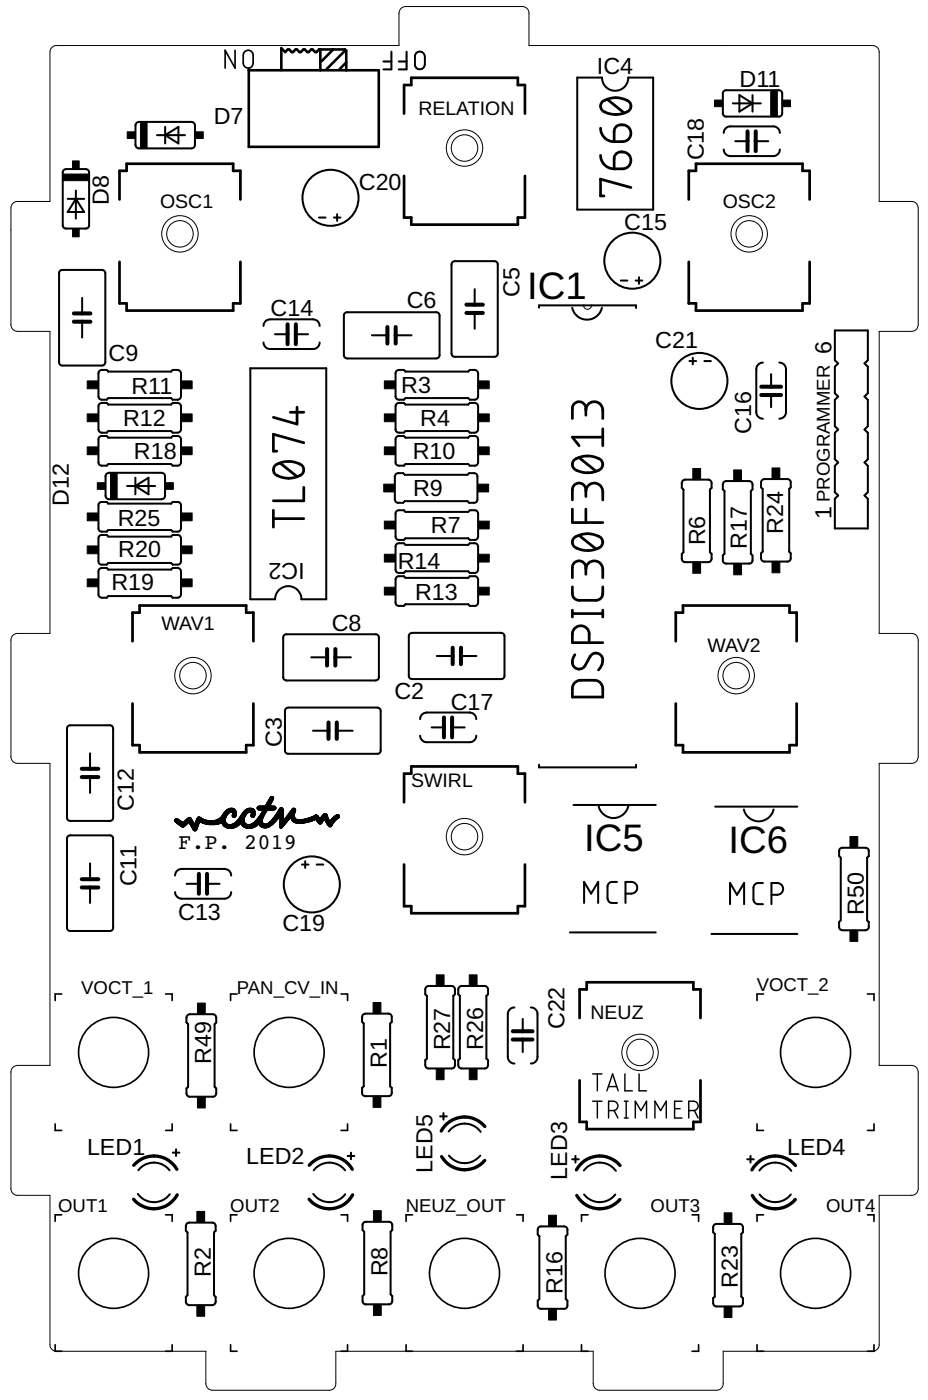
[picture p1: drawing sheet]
<svg xmlns="http://www.w3.org/2000/svg" width="166mm" height="251mm" viewBox="0 0 166 251" stroke-linecap="round" stroke-linejoin="round" font-family="sans-serif">
<defs><g id="words">
<g font-size="6.9">
<text x="94.3" y="53.5">IC1</text>
<text x="104.6" y="152.3">IC5</text>
<text x="130.4" y="152.7">IC6</text>
</g>
<g font-size="4.2">
<text x="106.8" y="13.3">IC4</text>
<text x="132.4" y="15.6">D11</text>
<text x="38.3" y="22.3">D7</text>
<text x="126" y="28.7" transform="rotate(-90 126 28.7)">C18</text>
<text x="64.2" y="34.1">C20</text>
<text x="19.5" y="36.7" transform="rotate(-90 19.5 36.7)">D8</text>
<text x="111.7" y="41.2">C15</text>
<text x="93" y="53.1" transform="rotate(-90 93 53.1)">C5</text>
<text x="48.4" y="56.6">C14</text>
<text x="72.8" y="55.2">C6</text>
<text x="19.4" y="64.6">C9</text>
<text x="117.3" y="62.3">C21</text>
<text x="148.8" y="63.3" transform="rotate(-90 148.8 63.3)">6</text>
<text x="23.5" y="70.5">R11</text>
<text x="71.8" y="70.3">R3</text>
<text x="22" y="76.3">R12</text>
<text x="75.2" y="76.2">R4</text>
<text x="134.4" y="77.8" transform="rotate(-90 134.4 77.8)">C16</text>
<text x="24" y="82.1">R18</text>
<text x="73.9" y="82.1">R10</text>
<text x="73.9" y="88.9">R9</text>
<text x="12.3" y="90.6" transform="rotate(-90 12.3 90.6)">D12</text>
<text x="21.1" y="94.1">R25</text>
<text x="77.1" y="95.4">R7</text>
<text x="140.2" y="95.6" transform="rotate(-90 140.2 95.6)">R24</text>
<text x="148.8" y="92.9" transform="rotate(-90 148.8 92.9)">1</text>
<text x="21.2" y="99.8">R20</text>
<text x="54.5" y="100.8" transform="rotate(-180 54.5 100.8)">IC2</text>
<text x="71.2" y="101.8">R14</text>
<text x="126.2" y="97.7" transform="rotate(-90 126.2 97.7)">R6</text>
<text x="133.7" y="98.3" transform="rotate(-90 133.7 98.3)">R17</text>
<text x="19.9" y="105.7">R19</text>
<text x="74.3" y="107.4">R13</text>
<text x="59.4" y="112.9">C8</text>
<text x="70.6" y="125.2">C2</text>
<text x="80.7" y="127.2">C17</text>
<text x="50.4" y="133.8" transform="rotate(-90 50.4 133.8)">C3</text>
<text x="23.9" y="145.2" transform="rotate(-90 23.9 145.2)">C12</text>
<text x="24.4" y="158.7" transform="rotate(-90 24.4 158.7)">C11</text>
<text x="31.9" y="164.8">C13</text>
<text x="50.6" y="166.7">C19</text>
<text x="154.6" y="163.9" transform="rotate(-90 154.6 163.9)">R50</text>
<text x="101" y="184.3" transform="rotate(-90 101 184.3)">C22</text>
<text x="37.8" y="190.4" transform="rotate(-90 37.8 190.4)">R49</text>
<text x="69.2" y="191.3" transform="rotate(-90 69.2 191.3)">R1</text>
<text x="80.5" y="188.1" transform="rotate(-90 80.5 188.1)">R27</text>
<text x="86.5" y="188" transform="rotate(-90 86.5 188)">R26</text>
<text x="15.6" y="206.7">LED1</text>
<text x="44.1" y="208.5">LED2</text>
<text x="77.4" y="210" transform="rotate(-90 77.4 210)">LED5</text>
<text x="140.9" y="206.7">LED4</text>
<text x="101.5" y="211.2" transform="rotate(-90 101.5 211.2)">LED3</text>
<text x="37.7" y="228.7" transform="rotate(-90 37.7 228.7)">R2</text>
<text x="69.3" y="228.5" transform="rotate(-90 69.3 228.5)">R8</text>
<text x="100.7" y="231.7" transform="rotate(-90 100.7 231.7)">R16</text>
<text x="132.1" y="230.6" transform="rotate(-90 132.1 230.6)">R23</text>
</g>
<text font-size="3.9" x="31.9" y="152">F.P. 2019</text>
<g font-size="3.5">
<text x="74.9" y="20.6">RELATION</text>
<text x="28.7" y="37.2">OSC1</text>
<text x="129.4" y="37.2">OSC2</text>
<text x="28.9" y="112.7">WAV1</text>
<text x="126.6" y="116.7">WAV2</text>
<text x="73.6" y="140.9">SWIRL</text>
<text x="105.7" y="182.5">NEUZ</text>
</g>
<g font-size="3.3">
<text x="148.5" y="89.9" transform="rotate(-90 148.5 89.9)">PROGRAMMER</text>
<text x="14.5" y="178">VOCT_1</text>
<text x="42.4" y="178">PAN_CV_IN</text>
<text x="135.4" y="177.5">VOCT_2</text>
<text x="10.4" y="217">OUT1</text>
<text x="41.2" y="217">OUT2</text>
<text x="72.6" y="217">NEUZ_OUT</text>
<text x="116.4" y="217">OUT3</text>
<text x="147.8" y="217">OUT4</text>
</g>
</g></defs>
<g fill="none" stroke="#000" stroke-width=".36">
<path d="M103.3 13.9h4.4a2.36 2.36 0 0 0 2.4 2.4 2.36 2.36 0 0 0 2.3-2.4h4.5v23.6h-13.6zM129.5 16.4l.5-.2h9.6l.3 .2 .1 .3v3.8l-.2 .3-.4 .1h-9.6l-.3-.3-.1-.3v-3.6zM131.1 18.5h5.1M132.3 17l2.4 1.5-2.4 1.5zM134.7 17v3M11.3 30.5l.5-.2h3.6l.3 .1 .2 .3v9.6l-.1 .4-.3 .2h-3.7l-.3-.1-.3-.3v-9.6zM12.1 35.6h3M13.6 34.1v5M13.6 35.6l1.5 2.4h-3zM24.4 22.1l.4-.3 9.7 .1 .3 .2 .1 .3-.1 3.7-.2 .3-.3 .2-9.6-.1-.3-.2-.2-.3v-3.6zM28.1 24.2h5M29.6 24.2l2.3-1.5v3z"/>
<path d="M29.6 22.7v3M57.1 39h1.2M59.7 39h1.2M60.3 38.4v1.1M129.5 26.8l.3 .7 .4 .3 .5 .1h8l.6-.4 .3-.7M129.5 23.8l.3-.7 .4-.4 .5-.1 8 .1 .6 .4 .3 .7M131.6 25.3h2.2M135.2 25.3h2.3M10.8 48.4l.4-.1h7.1l.3 .1 .2 .3v16.2l-.1 .3-.3 .2-7.2 .1-.4-.2-.2-.2v-16.2zM14.7 53.3v2.8M14.7 57.6v2.8M47.1 58.4l.2-.5a1.12 1.12 0 0 1 1-.7h7.7l.8 .2 .3 .5 .1 .5"/>
<path d="M49.2 59.8h2.3M52.9 59.8h2.2M61.6 56.1l.5-.2h16.2l.3 .2 .1 .4-.1 7.3-.2 .3-.3 .1-16.2-.1-.3-.2-.1-.3v-7.1zM80.9 47l.5-.2h7.1l.3 .1 .3 .3v16.1l-.1 .4-.3 .2h-7.3l-.5-.2-.1-.4v-16zM85 51.8v2.8M85 56v2.9M96.5 55.1v-.4h17.3v.4M102.4 55.1a2.74 2.74 0 0 0 2.7 2.1 2.74 2.74 0 0 0 2.6-2.1M111.1 50.2h1.2M113.8 50.2h1.1M114.4 49.6v1.2M149.4 59.2h5.9v5.3l-.6 .6 .6 .6v4.7l-.6 .6 .6 .6v4.7l-.6 .6 .6 .6v4.7l-.6 .6 .6 .6v4.7l-.6 .6 .6 .6v5.3h-5.9v-5.3l.6-.6-.6-.6v-4.7l.6-.6-.6-.6v-4.7l.6-.6-.6-.6v-4.7l.6-.6-.6-.6v-4.7l.6-.6-.6-.6z"/>
<path d="M17.7 66.5l.5-.3h.9l.3 .3h11.2l.3-.3 1.1 .1 .3 .2 .1 .3v4.3l-.3 .3-.3 .2h-.9l-.3-.3h-11.2l-.3 .3-1.1-.1-.3-.2-.1-.3v-4.2zM17.7 72.4l.5-.3h.9l.3 .3h11.2l.3-.3 1.1 .1 .3 .2 .1 .3v4.4l-.3 .2-.3 .2h-.9l-.3-.3h-11.2l-.3 .3-1.1-.1-.3-.2-.1-.3v-4.2zM17.7 78.3l.3-.2h1.1l.3 .3h11.2l.3-.3h1.1l.3 .2 .1 .4v4.3l-.3 .3-.3 .1h-.9l-.3-.3h-11.2l-.3 .3-1.1-.1-.3-.2-.1-.3v-4.1zM44.8 65.9h13.6v41.4h-4.5a2.36 2.36 0 0 0-2.3-2.3 2.36 2.36 0 0 0-2.4 2.3h-4.4zM47.1 61.3l.2 .5 .3 .4 .7 .3h8l.6-.5 .3-.7M66.6 60h2.7M70.8 60h2.8M70.9 66.5l.5-.3h.9l.3 .3h11.2l.3-.3 1.1 .1 .2 .2 .2 .3-.1 4.3-.2 .3-.3 .2h-.9l-.3-.3h-11.2l-.3 .3-1.1-.1-.3-.2-.1-.3v-4.2zM70.9 72.4l.5-.3h.9l.3 .3h11.2l.3-.3 1.1 .1 .2 .2 .2 .3-.1 4.4-.2 .2-.3 .2h-.9l-.3-.3h-11.2l-.3 .3-1.1-.1-.3-.2-.1-.3v-4.2zM70.9 78.3l.3-.2h1.1l.3 .3h11.2l.3-.3h1.1l.2 .2 .2 .4-.1 4.3-.2 .3-.3 .1h-.9l-.3-.3h-11.2l-.3 .3-1.1-.1-.3-.2-.1-.3v-4.1zM123.4 64.6h1.2M124 64.1v1.1"/>
<path d="M126.1 64.6h1.1M136.5 64.9l-.5 .2-.4 .3-.3 .7 .1 7.9 .4 .7 .7 .3M138 67v2.2M138 70.7v2.2M139.5 64.9l.5 .2 .4 .3 .3 .7-.1 7.9-.4 .7-.7 .3M17.7 90.1l.3-.2h1.1l.3 .3h11.2l.3-.3h1.1l.3 .2 .1 .4v4.3l-.3 .3-.3 .1h-.9l-.3-.3h-11.2l-.3 .3h-1.1l-.3-.2-.1-.4v-4.1zM17.9 95.9l1.2-.1 .3 .3h11.2l.3-.3h1.1l.3 .2 .1 .4v4.3l-.3 .3-.3 .1h-.9l-.3-.3h-11.2l-.3 .3h-1.1l-.3-.2-.1-.4v-4.1zM19 84.9l.5-.2h9.6l.3 .2 .1 .3v3.8l-.2 .3-.4 .1h-9.6l-.3-.3-.1-.3v-3.6zM22.7 87h5.1M24.2 87l2.4-1.5v3zM24.2 85.5v3M70.9 97.5l.3-.2h1.1l.3 .3h11.2l.3-.3h1.1l.2 .2 .2 .4-.1 4.3-.2 .3-.3 .1h-.9l-.3-.3h-11.2l-.3 .3h-1.1l-.3-.3-.1-.3v-4.1z"/>
<path d="M70.9 91.6l.3-.2h1.1l.3 .3h11.2l.3-.3h1.1l.2 .2 .2 .4-.1 4.3-.2 .3-.3 .1h-.9l-.3-.3h-11.2l-.3 .3h-1.1l-.3-.3-.1-.3v-4.1zM70.9 84.8l1.2-.1 .3 .3h11.3l.3-.3 1 .1 .3 .2 .1 .3v4.3l-.2 .3-.4 .1h-.8l-.3-.3h-11.3l-.3 .3h-1l-.3-.2-.1-.4v-4.1zM122.3 86l.3-.1h4.2l.3 .1 .2 .3v1.1l-.2 .3v11.2l.2 .3v.9l-.1 .3-.3 .2-4.3 .1-.3-.2-.2-.2-.1-1.1 .3-.3v-11.2l-.3-.3v-.9zM129.6 86.3l.4-.2h4.1l.3 .2 .3 .3v1l-.3 .3v11.3l.3 .2v.9l-.1 .4-.3 .2h-4.3l-.4-.1-.2-.3v-1.1l.3-.2v-11.3l-.3-.3v-1zM136.3 86l.5-.2h4.1l.4 .1 .2 .3v1.1l-.3 .3v11.2l.3 .3v.9l-.1 .3-.3 .2h-4.3l-.4-.1-.2-.3v-1l.3-.3v-11.2l-.3-.3v-.9zM17.7 101.9l.5-.2h.9l.3 .3h11.2l.3-.3h1.1l.3 .2 .1 .4v4.3l-.3 .3-.3 .1h-.9l-.3-.3h-11.2l-.3 .3h-1.1l-.3-.2-.1-.4v-4.1zM50.8 113.8l.5-.2h16.1l.3 .2 .1 .4v7.2l-.2 .3-.4 .1h-16.1l-.3-.2-.1-.4v-7zM55.7 117.7h2.8M60 117.7h2.8M71 103.3l1.3-.1 .3 .3h11.2l.3-.3h1.1l.2 .2 .2 .4-.1 4.3-.2 .3-.3 .1h-.9l-.3-.3h-11.2l-.3 .3h-1.1l-.3-.2-.1-.4v-4.1zM73.3 113.6l.5-.3 16.1 .1 .3 .2 .1 .3v7.3l-.2 .3-.4 .1h-16.1l-.3-.2-.1-.4v-7.1zM78.2 117.5h2.8"/>
<path d="M82.5 117.5h2.8M12.1 130.1l.5-.2h7.1l.3 .1 .2 .3v16.1l-.1 .4-.3 .2h-7.2l-.4-.1-.2-.3v-16.1zM16.1 134.9v2.8M16.1 139.1v2.9M51.1 126.9l.5-.2h16.1l.3 .2 .1 .4v7.3l-.2 .3-.4 .1-16.1-.1-.3-.2-.1-.3v-7.1zM56 130.8h2.8M60.3 130.8h2.8M75.2 131.7l.1 .5 .3 .4 .8 .3h7.9l.7-.5 .2-.7M75.2 128.8l.2-.8 .4-.3 .6-.1h7.6l.8 .2 .3 .5 .1 .5M77.2 130.2h2.2M80.9 130.2h2.3M96.5 136.9v.5h17.3v-.5"/>
<path d="M12.1 149.8l.5-.2h7.1l.3 .1 .2 .3v16.1l-.1 .4-.3 .2h-7.2l-.4-.1-.2-.3v-16.1zM16.1 154.6v2.8M16.1 158.9v2.8M31.3 159.7l.3 .7 .4 .4 .5 .1h7.7l.7-.3 .4-.4 .1-.5M31.3 156.8l.3-.8 .4-.3 .5-.1h7.7l.5 .1 .4 .3 .3 .8M33.4 158.2h2.2M37.1 158.2h2.2M54 154.8h1.2M54.6 154.2v1.2M56.7 154.8h1.2M102.6 144.1h14.8M107.1 144.3a2.72 2.72 0 0 0 2.7 2.2 2.72 2.72 0 0 0 2.6-2.2"/>
<path d="M110.4 157.9h-.8a.83 .83 0 0 0-.9 .8v2.1l.3 .6a1.56 1.56 0 0 0 1.4 .3M128 144.4h14.7M133.1 144.9a2.72 2.72 0 0 0 2.7 2.2 2.72 2.72 0 0 0 2.6-2.2M136.5 158.1h-.8a.85 .85 0 0 0-.9 .8l.1 2.6 .6 .4h1M150.3 152l.5-.2h4.1l.3 .1 .3 .3v1.1l-.3 .3v11.2l.3 .3v.9l-.1 .3-.3 .2-4.3 .1-.4-.2-.2-.2v-1.1l.3-.3v-11.2l-.3-.3zM76.2 176.8l.5-.3h4.1l.4 .2 .2 .3v1l-.3 .3v11.2l.3 .3v.9l-.1 .4-.3 .2h-4.3l-.3-.1-.3-.3v-1.1l.3-.3v-11.2l-.3-.3zM82.1 176.8l.5-.3h4.2l.3 .2 .2 .3v1l-.3 .3v11.2l.3 .3v.9l-.1 .4-.3 .2h-4.3l-.3-.1-.2-.3-.1-1.1 .3-.3v-11.2l-.3-.3v-.9zM102 166.9h15.4M104.5 161.7v-3.8l1.3 2.1 1.2-2.1v3.8M111.9 160a1.97 1.97 0 0 0 1.8-.3 1.04 1.04 0 0 0 .3-1.2 1.04 1.04 0 0 0-1-.6h-1.1v3.8M127.3 167.2h15.4M130.6 161.9v-3.8l1.3 2.1 1.3-2.1v3.8"/>
<path d="M138.1 160.2a1.88 1.88 0 0 0 1.7-.3 1.05 1.05 0 0 0 .3-1.1 1.05 1.05 0 0 0-1-.7h-1v3.8M33.5 181.8l.5-.2h4.1l.3 .1 .3 .3v1.1l-.3 .3v11.2l.3 .3v.9l-.1 .3-.3 .2-4.3 .1-.4-.1-.2-.3v-1.1l.3-.3v-11.2l-.3-.3v-.9zM64.9 181.7l.5-.2h4.1l.4 .1 .2 .3v1.1l-.3 .3v11.2l.3 .3v.9l-.1 .3-.3 .2-4.3 .1-.3-.1-.3-.3v-1.1l.3-.3v-11.2l-.3-.3zM78.8 199.9h1.2M79.4 199.3v1.2M92.1 180.4l-.8 .2-.3 .4-.1 .6v7.9l.4 .7 .8 .2M93.5 182.4v2.2M93.5 186.1v2.3M95 180.4l.7 .2 .4 .4 .1 .6v7.9l-.5 .7-.7 .2M24.7 213.8a3.5 3.5 0 0 0 5.7 0M24.8 209.5a3.5 3.5 0 0 1 5.5 0M30.9 206.4h1.2"/>
<path d="M31.5 205.8v1.2M33.5 219l.4-.1h4.1l.3 .1 .3 .3v1.1l-.3 .3v11.2l.3 .3v.9l-.1 .3-.3 .2-4.3 .1-.4-.1-.2-.3v-1.1l.3-.3v-11.2l-.3-.3v-.9zM56.1 213.8a3.5 3.5 0 0 0 5.7 0M56.1 209.5a3.5 3.5 0 0 1 5.7 0M62.2 207h1.2M62.8 206.4v1.2M65.1 218.9l.4-.1h4.1l.4 .1 .2 .3v1l-.3 .3v11.3l.3 .3v.8l-.1 .4-.3 .2h-4.3l-.4-.1-.2-.3v-1l.3-.3v-11.3l-.3-.3v-1zM80.3 202.6a3.6 3.6 0 0 1 5.7 .1M80.3 206.9a3.6 3.6 0 0 0 5.6 0M96.3 219.8l.5-.2h4.2l.3 .1 .2 .3v1l-.3 .3v11.3l.3 .3v.9l-.1 .3-.3 .2h-4.3l-.3-.1-.2-.3-.1-1 .3-.3v-11.3l-.3-.3zM102.4 207.6h1.2M103 207v1.2"/>
<path d="M104.5 209.6a3.6 3.6 0 0 1 5.7 0M104.5 213.9a3.5 3.5 0 0 0 5.6 0M127.8 219.4l.4-.3h4.2l.3 .2 .2 .2 .1 1.1-.3 .3v11.2l.3 .3v.9l-.2 .4-.3 .2h-4.3l-.3-.1-.2-.3-.1-1.1 .3-.3v-11.2l-.3-.3v-.9zM133.7 207.6h1.2M134.3 207v1.2M135.9 209.6a3.5 3.5 0 0 1 5.7 0M135.9 213.9a3.5 3.5 0 0 0 5.6 0"/>
<circle cx="59.1" cy="35.4" r="5"/>
<circle cx="113.2" cy="46.7" r="5"/>
<circle cx="125.2" cy="68.2" r="5"/>
<circle cx="55.8" cy="158.4" r="5"/>
</g>
<g fill="none" stroke="#000" stroke-width=".49">
<path d="M107.8 18.3a4.2 4.2 0 0 1 4.8 0 1.1 1.1 0 0 1-.4 1.8 4.4 4.4 0 0 1-4.4-.3l-.2-.3a1.08 1.08 0 0 1 .2-1.2zM108.7 17.8l3 2.4M21.4 35.7v-5.1h1.3v-1.3h19v1.3h1.3v5.1M72.3 20.3v-5.1h1.3v-1.3h19.1v1.3h1.2v5.1M72.3 31.5v7.5h1.3v1.2h19.1v-1.2h1.2v-7.5M107.5 27.8a2.44 2.44 0 0 0 2.4 2.4M107.5 23a2.44 2.44 0 0 0 2.4 2.4M110.2 22.8a1.56 1.56 0 0 1 2.3 .1 1.56 1.56 0 0 1-.4 2.3l-.7 .2h-1.5v-2.1zM110.4 27.5a1.56 1.56 0 0 1 2.3 .5 1.56 1.56 0 0 1-1 2.2h-1.8v-2.1zM112.9 33.6l-5.4-1.5v3h.6M123.3 35.7v-5.1h1.3v-1.3h19v1.3h1.3v5.1M21.4 46.9v7.4h1.3v1.3h19v-1.3h1.3v-7.4"/>
<path d="M123.3 46.9v7.4h1.3v1.3h19v-1.3h1.3v-7.4M52 73.8h2.4M53.2 72.9v3l-4.3-1.2M54.4 79.3l-5.5-1.5v3h.6M104.8 73.4a1.51 1.51 0 0 1 1.6-1.5 1.51 1.51 0 0 1 1.5 1.5v1.5M104.8 74.3a2.26 2.26 0 0 0-.3-2 1.19 1.19 0 0 0-1.3-.3 1.19 1.19 0 0 0-.8 1.1v1.8M107.9 76.8v3M107.9 78.3h-5.5l1.2 1.5M48.9 92.9h5.5M48.9 91.4v3M49.2 83.4a4.3 4.3 0 0 1 4.9 0 1.23 1.23 0 0 1 .1 1.3 1.23 1.23 0 0 1-1.1 .7 3.9 3.9 0 0 1-4-.7l-.2-.6zM50.1 82.9l3.1 2.4"/>
<path d="M54.4 87.3v2.4h-5.5M102.4 91.1v2.5h5.5M102.7 96.3a4.2 4.2 0 0 1 4.9 0 1.23 1.23 0 0 1 .1 1.3 1.23 1.23 0 0 1-1.1 .7 3.9 3.9 0 0 1-4-.7l-.1-.2a1.09 1.09 0 0 1 .2-1.1zM102.7 82.4a4.3 4.3 0 0 1 4.9 0 1.23 1.23 0 0 1 .1 1.3 1.23 1.23 0 0 1-1.1 .7 3.9 3.9 0 0 1-4-.7l-.1-.3a1.09 1.09 0 0 1 .2-1zM103.6 95.9l3 2.4M103.6 81.9l3 2.5M104.8 88a1.51 1.51 0 0 1 1.6-1.5 1.51 1.51 0 0 1 1.5 1.5v1.5M104.8 88.9a2.26 2.26 0 0 0-.3-2 1.2 1.2 0 0 0-1.3-.3 1.2 1.2 0 0 0-.8 1.1v1.8M104.8 91.1v2.5M23.7 114.8v-5.1h1.3v-1.3h19.1v1.3h1.2v5.1M102.4 105.1a2.24 2.24 0 0 0 .4 2l.8 .4h3l.6-.1 .4-.4a2.45 2.45 0 0 0 .3-1.9M102.4 109.2v1.3"/>
<path d="M102.4 109.9h5.5M102.9 117.2a1.61 1.61 0 0 0 .2 2.5l.5 .1 .8-.2 1.2-2.1a1.28 1.28 0 0 1 1.8-.3 1.28 1.28 0 0 1 .3 1.7l-.6 1.1M104.8 101.9a1.51 1.51 0 0 1 1.6-1.5 1.51 1.51 0 0 1 1.5 1.5v1.5M104.8 102.8a2.26 2.26 0 0 0-.3-2 1.2 1.2 0 0 0-1.3-.3 1.2 1.2 0 0 0-.8 1.1v1.8M105.4 115.1a2.83 2.83 0 0 0-.3-2.5 1.51 1.51 0 0 0-1.7-.5 1.51 1.51 0 0 0-1 1.4v1.6h5.5M107.9 109.2v1.3M120.9 114.8v-5.1h1.3v-1.3h19.1v1.3h1.3v5.1M23.7 126v7.4h1.3v1.3h19.1v-1.3h1.2v-7.4M102.8 122.3a1.58 1.58 0 0 1 1.1-.5h2.5a1.49 1.49 0 0 1 1.5 1.5v1.5h-5.5a2.92 2.92 0 0 1 .4-2.5zM120.9 126v7.4h1.3v1.3h19.1v-1.3h1.3v-7.4M72.3 143.6v-5.1h1.3v-1.3h19.1v1.3h1.2v5.1M72.3 154.8v7.4h1.3v1.3h19.1v-1.3h1.2v-7.4"/>
<path d="M103.7 182.3v-5.2h1.3v-1.2h19.1v1.2h1.3v5.2M103.7 193.4v7.5h1.3v1.3h19.1v-1.3h1.3v-7.5"/>
</g>
<g fill="none" stroke="#000" stroke-width=".18">
<path d="M9.2 8.6l.4-.3 .5-.1h61.3v-6.1l.4-.7 .8-.2h21.2l.4 .2 .4 .7 .1 6.1h61.7l.7 .4 .2 .7v26.8h6.1l.7 .4 .2 .5v21.4a1.14 1.14 0 0 1-1.2 .9h-5.8v54.1h6.1l.7 .5 .2 .7v21.2l-.2 .4-.7 .5h-6.1v54.1h5.8l.5 .1a1.12 1.12 0 0 1 .7 1v21.2l-.2 .5-.7 .4h-6.1v26.8l-.2 .7-.7 .4h-27v6.1l-.4 .7-.8 .2h-21.1l-.7-.4-.2-.8v-5.8h-46.1v6.1l-.4 .7-.5 .2h-21.2l-.7-.2-.4-.7-.1-6.1h-26.7l-.5-.1-.4-.3-.3-.7v-26.8h-6l-.7-.4-.2-.7v-21.2l.4-.7 .7-.2h5.8v-54.1h-6l-.7-.5-.2-.7v-21.2l.2-.4 .7-.5h6v-54.1h-5.8l-.7-.2-.4-.7v-21.2l.2-.7 .7-.4h6v-26.8zM104.4 54.7a.71 .71 0 0 0 .8 .7 .71 .71 0 0 0 .7-.7"/>
<circle cx="83.1" cy="26.5" r="3.3"/>
<circle cx="83.1" cy="26.5" r="2.37"/>
<circle cx="32.2" cy="41.9" r="3.3"/>
<circle cx="32.2" cy="41.9" r="2.37"/>
<circle cx="134.1" cy="41.9" r="3.3"/>
<circle cx="134.1" cy="41.9" r="2.37"/>
<circle cx="34.5" cy="121" r="3.3"/>
<circle cx="34.5" cy="121" r="2.37"/>
<circle cx="131.8" cy="121" r="3.3"/>
<circle cx="131.8" cy="121" r="2.37"/>
<circle cx="83.1" cy="149.8" r="3.3"/>
<circle cx="83.1" cy="149.8" r="2.37"/>
<circle cx="114.5" cy="188.4" r="3.3"/>
<circle cx="114.5" cy="188.4" r="2.37"/>
</g>
<g fill="none" stroke="#000" stroke-width=".3">
<path d="M42.1 9v3.2l-1.8-3.2v3.2M43.8 9.2a.89 .89 0 0 1 1-.1 .89 .89 0 0 1 .5 .8v1.4a.89 .89 0 0 1-.9 .9 .89 .89 0 0 1-.9-.9v-1.4zM68.6 11h1.4M70 9.2v3.2h-1.4M71.3 11h1.5M72.8 9.2v3.2h-1.5M74.5 9.4a.9 .9 0 0 1 1-.1 .9 .9 0 0 1 .5 .8v1.4a.89 .89 0 0 1-.9 .9 .89 .89 0 0 1-.9-.9v-1.4zM11 178h-1.1v1.1M29.6 178h1.2v1.1M42.4 178h-1.1v1.1M61 178h1.2v1.1M136.6 178h-1.1v1.1"/>
<path d="M155.2 178h1.2v1.1M9.9 201.2v1.2h1.1M11 217.5h-1.1v1.2M29.6 217.5h1.2v1.2M30.8 201.2v1.2h-1.2M41.3 201.2v1.2h1.1M42.4 217.5h-1.1v1.2M61 217.5h1.2v1.2M62.2 201.2v1.2h-1.2M73.8 217.5h-1.1v1.2M92.4 217.5h1.2v1.2M105.2 217.5h-1.1v1.2"/>
<path d="M123.9 217.5h1.1v1.2M135.5 201.2v1.2h1.1M136.6 217.5h-1.1v1.2M155.2 217.5h1.2v1.2M156.4 201.2v1.2h-1.2M9.9 240.8v1.1h1.1M30.8 240.8v1.1h-1.2M41.3 240.8v1.1h1.1M62.2 240.8v1.1h-1.2M72.7 240.8v1.1h1.1M93.6 240.8v1.1h-1.2M104.1 240.8v1.1h1.1"/>
<path d="M125 240.8v1.1h-1.1M135.5 240.8v1.1h1.1M156.4 240.8v1.1h-1.2"/>
<circle cx="20.3" cy="188.4" r="6.3"/>
<circle cx="51.7" cy="188.4" r="6.3"/>
<circle cx="146" cy="188.4" r="6.3"/>
<circle cx="20.3" cy="228" r="6.3"/>
<circle cx="51.7" cy="228" r="6.3"/>
<circle cx="83.1" cy="228" r="6.3"/>
<circle cx="114.5" cy="228" r="6.3"/>
<circle cx="146" cy="228" r="6.3"/>
</g>
<g fill="#000" stroke="#000" stroke-width=".18">
<path d="M127.9 17.9h1.5v1.2h-1.5zM137.9 16.1h1.2v4.8h-1.2zM140 17.9h1.5v1.2h-1.5zM11.2 31.2h4.7v1.1h-4.7zM13 28.8h1.2v1.5h-1.2zM22.8 23.6h1.4v1.2h-1.4zM25.1 21.8h1.2v4.8h-1.2zM34.9 23.6h1.5v1.2h-1.5zM13 40.9h1.2v1.5h-1.2zM15.6 68.2h2v1.4h-2zM15.6 74.1h2v1.4h-2zM32.4 68.2h2v1.4h-2z"/>
<path d="M32.4 74.1h2v1.4h-2zM68.8 68.2h2v1.4h-2zM68.8 74.1h2v1.4h-2zM85.6 68.2h2v1.4h-2zM85.6 74.1h2v1.4h-2zM15.6 80h2v1.4h-2zM15.6 97.8h2v1.4h-2zM15.6 91.8h2v1.4h-2zM17.4 86.4h1.5v1.2h-1.5zM19.8 84.7h1.2v4.7h-1.2zM29.5 86.4h1.5v1.2h-1.5zM32.4 80h2v1.4h-2z"/>
<path d="M32.4 97.8h2v1.4h-2zM32.4 91.8h2v1.4h-2zM68.7 86.7h2v1.4h-2zM68.8 99.2h2v1.4h-2zM68.8 93.3h2v1.4h-2zM68.8 80h2v1.4h-2zM85.5 86.7h1.9v1.4h-1.9zM85.6 99.2h2v1.4h-2zM85.6 93.3h2v1.4h-2zM85.6 80h2v1.4h-2zM124 83.9h1.4v2h-1.4zM131.3 84.1h1.4v2h-1.4z"/>
<path d="M138.2 83.8h1.4v2h-1.4zM15.6 103.7h2v1.4h-2zM32.4 103.7h2v1.4h-2zM68.8 105.1h2v1.4h-2zM85.6 105.1h2v1.4h-2zM124 100.7h1.4v1.9h-1.4zM131.3 100.9h1.4v2h-1.4zM138.2 100.6h1.4v2h-1.4zM31.2 146.9h1zM31.2 146.8l.9 .1zM31.2 147l1.2 .1zM31.2 146.9l1 .1z"/>
<path d="M31.2 146.8h.9zM31.3 147h1.1zM31.3 146.9l1 .1zM31.3 146.8h.7zM31.3 147l1.1 .1zM31.3 146.7l.7 .1zM31.3 146.7l.6 .1zM31.3 147.1h1.2zM31.3 146.7h.6zM31.3 146.6l.6 .1zM31.4 147.1l1.1 .1zM31.4 147.2h1.2z"/>
<path d="M31.4 146.6l.4 .1zM31.4 146.6h.4zM31.5 147.2l1.2 .1zM31.5 146.6h.2zM31.5 147.3h2.2zM31.6 147.3h2.1zM31.6 147.3l2.1 .1zM31.6 147.4h2zM31.7 147.4h1.9zM31.7 147.4l1.9 .1zM31.7 147.5h1.9zM31.8 147.5h1.7z"/>
<path d="M31.8 147.5l1.7 .1zM31.9 147.5l1.5 .1zM31.9 147.6h1.5zM32 147.6l1.3 .1zM32 147.7h1.3zM32.1 147.7h1.2zM32.1 147.7l1.1 .1zM32.2 147.8h1zM32.2 147.8l1 .1zM32.3 147.8l.8 .1zM32.3 147.9h.8zM32.4 147.9l.6 .1z"/>
<path d="M32.4 148h.6zM32.5 148h.5zM32.5 148h.4zM32.5 148l.4 .1zM32.7 148.1h.1zM32.8 147.2l1 .1zM32.8 147.2l1.8 .1zM32.8 147.2h1.8zM32.9 147.2h1.7zM32.9 147.1l1.7 .1zM32.9 147.1h1.6zM33 147.1h1.5z"/>
<path d="M33 147l1.5 .1zM33.1 147h1.3zM33.1 146.9l1.3 .1zM33.1 146.9h1.3zM33.2 146.9h1.2zM33.2 146.8l1.2 .1zM33.3 146.8h1.1zM33.3 146.8h1zM33.3 146.7l1 .1zM33.4 146.7h.9zM33.4 146.6l.9 .1zM33.5 146.6h.7z"/>
<path d="M33.5 146.5l.7 .1zM33.6 146.5h.6zM33.6 146.4l.6 .1zM33.7 146.4l.4 .1zM33.7 146.4h.4zM33.8 146.4h.2zM33.8 147.2l.8 .1zM33.8 147.3h.8zM33.9 147.3h.7zM33.9 147.3l.8 .1zM33.9 147.4h.8zM33.9 147.5h.8z"/>
<path d="M33.9 147.4l.8 .1zM34 147.5l.8 .1zM34 147.5h.7zM34 147.6h1.5zM34 147.6h.8zM34 147.7h1.5zM34 147.6l1.5 .1zM34.1 147.7h1.4zM34.1 147.7l1.4 .1zM34.2 147.8l1.3 .1zM34.2 147.8h1.3zM34.2 147.9h1.2z"/>
<path d="M34.2 147.8l1.2 .1zM34.2 147.9l1.2 .1zM34.2 148h1.2zM34.3 148h1.1zM34.3 148.1h1.1zM34.3 148l1.1 .1zM34.3 148.1l1 .1zM34.3 148.2h1.1zM34.3 148.1l1.1 .1zM34.4 148.2l.9 .1zM34.4 148.2h.9zM34.4 148.3h.9z"/>
<path d="M34.5 148.4h.8zM34.5 148.3l.8 .1zM34.5 148.5h.7zM34.5 148.4l.7 .1zM34.6 148.5l.6 .1zM34.6 148.6h.6zM34.6 148.6l.5 .1zM34.6 148.7h.5zM34.7 148.7h.4zM34.7 148.7l.4 .1zM34.8 148.7l.1 .1zM34.8 147.6h.7z"/>
<path d="M34.8 147.5l.8 .1zM34.9 147.5l.7 .1zM34.9 147.5h.7zM34.9 147.4l.7 .1zM34.9 147.4h.7zM34.9 147.3l.7 .1zM35 147.3h.7zM35 147.2l.7 .1zM35 147.2h.7zM35 147.1l.7 .1zM35 147.1h5.4zM35.1 147l5.3 .1z"/>
<path d="M35.1 147h5.3zM35.1 146.9l2.6 .1zM35.1 146.9l2.3 .1zM35.1 146.9h2.1zM35.1 146.9h1.9zM35.1 146.8l1.8 .1zM35.1 146.8h1.7zM35.2 146.7l1.4 .1zM35.2 146.8h1.5zM35.2 146.6l1.2 .1zM35.2 146.7h1.3zM35.2 146.6l1.1 .1z"/>
<path d="M35.2 146.6h1.1zM35.3 146.5l.9 .1zM35.3 146.6h.9zM35.3 146.5h.8zM35.3 146.4l.7 .1zM35.4 146.4h.6zM35.4 146.4h.5zM35.4 146.3l.4 .1zM35.4 146.3h.4zM35.5 146.3h.2zM35.8 147.1l4.6 .1zM35.8 147.2h4.6z"/>
<path d="M35.9 147.2h4.5zM36 147.2l4.4 .1zM36.1 147.3h4.3zM36.1 147.3h4.4zM36.2 147.3l3.4 .1zM36.3 147.4h3.3zM36.4 147.4h3.1zM36.5 147.4l2.9 .1zM36.6 147.5h2.8zM36.6 147.5h2.6zM36.8 147.5l2.3 .1zM36.9 147.5l2.1 .1z"/>
<path d="M37 147.6h1.9zM37.2 147.6h1.5zM37.5 147.6l.9 .1zM37.9 146.9l2.4 .1zM38.2 146.9l2.2 .1zM38.4 146.9h1.9zM38.5 146.9h1.8zM38.6 146.8l1.7 .1zM38.7 146.8h1.6zM38.8 146.8h1.5zM38.9 146.7l1.5 .1zM38.9 146.7l1.4 .1z"/>
<path d="M39 146.7h1.4zM39 146.6l1.4 .1zM39.1 146.6l1.2 .1zM39.1 146.6h1.3zM39.2 146.6h1.1zM39.3 146.5l1.1 .1zM39.3 146.5h1.1zM39.4 146.5h1zM39.4 146.4l1 .1zM39.4 146.4h1zM39.5 146.4h.9zM39.5 146.3l.9 .1z"/>
<path d="M39.5 146.3h.9zM39.6 146.2l.9 .1zM39.6 146.3h.8zM39.6 146.2h.9zM39.7 146.1l.8 .1zM39.7 146.1h.8zM39.7 146.1h.9zM39.7 147.5h.9zM39.7 147.4h.8zM39.7 147.3l.8 .1zM39.7 146h.9zM39.8 147.4l.8 .1z"/>
<path d="M39.8 147.4h.7zM39.8 146l.8 .1zM39.8 147.5l.9 .1zM39.8 147.5h.8zM39.8 146h.8zM39.8 145.9l.8 .1zM39.8 145.9h.8zM39.8 147.6h1zM39.8 145.9h.9zM39.8 147.6h1.1zM39.9 147.7h2.9zM39.9 147.6l1.1 .1z"/>
<path d="M39.9 145.8l.8 .1zM39.9 145.8h.8zM39.9 147.7l2.8 .1zM39.9 147.7h2.8zM39.9 145.8h.9zM39.9 145.7l.9 .1zM40 145.7h.8zM40 147.8h2.7zM40 147.8l2.7 .1zM40 145.7h.9zM40 147.8l2.6 .1zM40 145.6l.9 .1z"/>
<path d="M40 145.6h.9zM40 145.5l1 .1zM40.1 147.9h2.5zM40.1 147.9h2.4zM40.1 145.5l.9 .1zM40.1 147.9l2.4 .1zM40.1 145.5h1zM40.1 148h2.3zM40.1 145.4l1.1 .1zM40.2 148h2.2zM40.2 145.4l1 .1zM40.2 145.4h1.1z"/>
<path d="M40.2 145.4h2.1zM40.2 148h2.1zM40.2 145.3l2.1 .1zM40.3 148l2 .1zM40.3 145.3h2zM40.3 145.3h1.9zM40.3 148.1h1.9zM40.3 145.2l1.9 .1zM40.4 145.2l1.8 .1zM40.4 148.1l1.8 .1zM40.4 145.2h1.8zM40.4 148.1l1.7 .1z"/>
<path d="M40.4 145.1l1.8 .1zM40.5 145.1h1.7zM40.5 148.2h1.5zM40.5 145l1.6 .1zM40.5 148.2h1.4zM40.6 145h1.5zM40.6 145h1.4zM40.6 148.2l1.3 .1zM40.6 144.9l1.4 .1zM40.7 144.9l1.3 .1zM40.7 148.3h1zM40.8 144.9h1.2z"/>
<path d="M40.8 144.8l1.2 .1zM40.9 148.3h.7zM40.9 144.8l1 .1zM40.9 144.8h1zM41 144.8h.8zM41.1 144.7l.6 .1zM41.1 148.3h.2zM41.2 144.7h.4zM41.2 147.6l1.7 .1zM41.4 147.6h1.5zM41.5 145.4h.8zM41.5 147.6h1.4z"/>
<path d="M41.6 146.1l.6 .1zM41.6 146.1h.6zM41.6 146l.6 .1zM41.6 146h.6zM41.6 146h.7zM41.6 145.9l.7 .1zM41.6 145.9h.7zM41.6 145.4l.7 .1zM41.6 147.5l1.3 .1zM41.6 146.2h.6zM41.6 145.8l.7 .1zM41.6 145.8h.7z"/>
<path d="M41.6 145.5h.7zM41.6 145.7l.7 .1zM41.6 145.7h.7zM41.6 145.6l.7 .1zM41.6 145.6h.7zM41.6 145.5l.7 .1zM41.6 146.2l.6 .1zM41.7 147.5l1.3 .1zM41.7 146.3h.4zM41.7 147.5h1.3zM41.8 147.5h1.2zM41.8 146.3l.2 .1z"/>
<path d="M41.8 147.4l1.3 .1zM41.9 147.4h2zM41.9 147.4h1.9zM42 147.3l1.8 .1zM42 147.3h1.8zM42.1 147.3h1.7zM42.1 147.2l1.7 .1zM42.2 147.2l1.6 .1zM42.2 147.2h1.5zM42.2 147.1l1.6 .1zM42.3 147.1h1.4zM42.3 147l1.4 .1z"/>
<path d="M42.4 147l1.3 .1zM42.4 147h1.3zM42.4 146.9l1.3 .1zM42.5 146.9h1.2zM42.5 146.8l1.2 .1zM42.6 146.8h1.1zM42.6 146.7l1.1 .1zM42.7 146.7h1zM42.7 146.6l1 .1zM42.7 146.6h1zM42.7 146.5l1 .1zM42.8 146.5h.9z"/>
<path d="M42.8 146.4l.9 .1zM42.8 146.4l1 .1zM42.9 146.4h.8zM42.9 146.4h.9zM42.9 146.3l.9 .1zM42.9 146.3h.9zM43 146.3h.8zM43 146.2l.8 .1zM43 146.2h.8zM43 146.1l.9 .1zM43.1 146.1h.8zM43.1 146l.8 .1z"/>
<path d="M43.1 147.5h.9zM43.1 146h.9zM43.1 147.4l.8 .1zM43.1 147.5l.9 .1zM43.1 145.9l.9 .1zM43.2 147.6h1zM43.2 147.5l.9 .1zM43.2 145.9h.8zM43.2 147.6l1.2 .1zM43.2 147.6h1.1zM43.2 145.8l.9 .1zM43.3 147.7h2.8z"/>
<path d="M43.3 147.7h2.9zM43.3 145.8h.8zM43.3 147.7l2.8 .1zM43.3 145.7l.8 .1zM43.3 145.7h.8zM43.3 147.8h2.7zM43.3 145.7h.9zM43.4 147.8l2.6 .1zM43.4 145.7h.8zM43.4 145.6l.8 .1zM43.4 147.9h2.5zM43.4 145.6h.9z"/>
<path d="M43.4 145.5l.9 .1zM43.4 147.9l2.5 .1zM43.4 145.5l1 .1zM43.5 145.5h.9zM43.5 145.5h1zM43.5 148h2.3zM43.5 145.4l1 .1zM43.5 148h2.2zM43.5 145.4l1.1 .1zM43.6 148h2.1zM43.6 145.4h1.1zM43.6 145.4h2z"/>
<path d="M43.6 145.3l2 .1zM43.6 148l2 .1zM43.6 145.3h2zM43.7 148.1h1.9zM43.7 145.3h1.9zM43.7 145.2l1.9 .1zM43.7 148.1l1.8 .1zM43.7 145.2h1.9zM43.7 145.1l1.9 .1zM43.8 148.1l1.7 .1zM43.8 145.1l1.8 .1zM43.8 145.1h1.8z"/>
<path d="M43.8 148.2h1.6zM43.8 145.1h1.7zM43.9 145l1.7 .1zM43.9 148.2h1.4zM43.9 145h1.6zM44 145h1.5zM44 144.9l1.5 .1zM44 148.2l1.2 .1zM44.1 144.9l1.4 .1zM44.1 148.3h1zM44.1 144.9h1.3zM44.1 144.8l1.3 .1z"/>
<path d="M44.2 148.3h.7zM44.2 144.8l1.1 .1zM44.3 144.8h1zM44.3 144.8h.9zM44.4 144.7l.7 .1zM44.4 148.3h.3zM44.6 147.6l1.6 .1zM44.6 144.7h.4zM44.8 147.6h1.4zM44.8 145.4h.8zM44.9 147.6h1.4zM44.9 146h.7z"/>
<path d="M44.9 145.9l.7 .1zM44.9 146.1h.7zM44.9 145.4l.8 .1zM44.9 147.5l1.4 .1zM44.9 146.1l.7 .1zM44.9 146l.7 .1zM44.9 145.9h.7zM44.9 145.8l.7 .1zM44.9 145.4l.7 .1zM44.9 146.2h.6zM44.9 145.8h.7zM44.9 145.8h.8z"/>
<path d="M44.9 145.7l.7 .1zM44.9 145.7h.8zM44.9 145.5l.8 .1zM44.9 145.5h.8zM45 146.2h.5zM45 146.2l.5 .1zM45 145.7h.7zM45 145.6l.7 .1zM45 145.6h.7zM45 145.5l.7 .1zM45 147.5l1.3 .1zM45 146.3h.5z"/>
<path d="M45.1 147.5h2.1zM45.1 146.3h.3zM45.2 147.4l1.9 .1zM45.2 146.3l.1 .1zM45.2 147.4h1.9zM45.3 147.3l1.7 .1zM45.3 147.3h1.7zM45.4 147.3h1.6zM45.4 147.2l1.6 .1zM45.5 147.2l1.5 .1zM45.5 147.2h1.5zM45.5 147.2h1.4z"/>
<path d="M45.5 147.1l1.4 .1zM45.6 147.1h1.3zM45.6 147l1.3 .1zM45.7 147l1.2 .1zM45.7 147h1.2zM45.8 146.9l1.1 .1zM45.8 146.9h1.1zM45.8 146.8l1.1 .1zM45.9 146.8h1zM45.9 146.8h1.1zM45.9 146.7l1.1 .1zM46 146.7l1 .1z"/>
<path d="M46 146.7h1zM46 144.7h3.4zM46 144.6l3.4 .1zM46 144.6h3.4zM46 146.6l1 .1zM46 146.6h1zM46 144.8l3.3 .1zM46 144.8h3.3zM46 144.7l3.4 .1zM46 144.6h3.3zM46 144.5l3.3 .1zM46.1 144.8l3.2 .1z"/>
<path d="M46.1 144.5h3.2zM46.1 146.6h.9zM46.1 146.5l.9 .1zM46.1 144.9h3.2zM46.1 144.4l3.2 .1zM46.1 146.5h.9zM46.1 146.5h1zM46.1 144.9l3.2 .1zM46.1 144.4h3.2zM46.2 144.9l3 .1zM46.2 144.4h3zM46.2 146.4l.9 .1z"/>
<path d="M46.2 145h3zM46.2 144.3l3 .1zM46.2 146.4h.9zM46.3 146.3l.8 .1zM46.3 146.3h.8zM46.3 146.2l.8 .1zM46.3 146.2h.9zM46.4 147.5l1.1 .1zM46.4 146.2h.8zM46.4 147.6h2.4zM46.4 147.5l.9 .1zM46.4 146.1l.8 .1z"/>
<path d="M46.4 147.7h2.3zM46.4 146.1h.8zM46.4 147.6l2.3 .1zM46.4 146l.9 .1zM46.5 147.7l2.1 .1zM46.5 147.7h2.2zM46.5 146.1h.7zM46.5 147.8l2 .1zM46.5 147.8h2.1zM46.5 146h.8zM46.5 147.9h1.9zM46.5 145.9l.8 .1z"/>
<path d="M46.6 147.9h1.8zM46.6 145.9h.7zM46.6 145.8l.7 .1zM46.6 148h1.7zM46.6 147.9l1.8 .1zM46.6 145.8h.8zM46.7 148h1.6zM46.7 148h1.5zM46.7 145.7l.7 .1zM46.7 145.7h.7zM46.7 145.6l.8 .1zM46.7 148l1.4 .1z"/>
<path d="M46.7 145.7h.8zM46.8 145.6h.7zM46.8 148.1h1.3zM46.8 145.5l.7 .1zM46.8 145.5h.7zM46.9 148.1l1.1 .1zM46.9 145.5h.7zM46.9 145.4l.7 .1zM46.9 145.4h.7zM46.9 145.3l.8 .1zM46.9 145.3h.8zM47 145.2l.7 .1z"/>
<path d="M47 145.3h.7zM47 145.2h.8zM47 148.2h.9zM47 145.1l.8 .1zM47 145.1h.8zM47.1 145.1h.7zM47.1 145h.8zM47.1 145l.7 .1zM47.1 148.2h.7zM47.5 144.3l.8 .1zM47.5 144.3h.8zM47.5 147.5l1.4 .1z"/>
<path d="M47.5 144.2l.8 .1zM47.5 144.2h.8zM47.5 144.1l.9 .1zM47.6 144.1h.8zM47.6 144.1l.8 .1zM47.6 144l.8 .1zM47.6 144h.8zM47.7 147.5l1.2 .1zM47.7 144h.7zM47.7 143.9l.8 .1zM47.7 143.9h.8zM47.7 143.8l.8 .1z"/>
<path d="M47.8 147.5h1.1zM47.8 143.8h.8zM47.8 143.7l.8 .1zM47.8 143.7h.8zM47.8 143.6l.8 .1zM47.8 143.6h.9zM47.9 147.4l1.1 .1zM47.9 143.6h.8zM47.9 143.5l.8 .1zM47.9 147.4h1.1zM47.9 143.5h.8zM48 143.5h.7z"/>
<path d="M48 143.4l.7 .1zM48 143.4l.8 .1zM48 143.4h.8zM48 147.4h1zM48 147.3l1.1 .1zM48 143.3l.8 .1zM48 143.3h.8zM48.1 143.3h.7zM48.1 147.3h1zM48.1 143.2l.7 .1zM48.1 143.2h.7zM48.1 143.2h.8z"/>
<path d="M48.1 143.1l.8 .1zM48.2 143.1l.7 .1zM48.2 147.2l1 .1zM48.2 143.1h.7zM48.2 143l.7 .1zM48.2 147.2h1zM48.2 143h.8zM48.2 142.9l.8 .1zM48.2 142.9h.8zM48.3 147.2h.9zM48.3 147.1l1 .1zM48.3 142.9h.7z"/>
<path d="M48.3 142.8l.7 .1zM48.3 147.1h1zM48.4 142.8h.5zM48.4 142.7l.5 .1zM48.4 147.1h.9zM48.4 147l.9 .1zM48.4 142.7h.5zM48.4 147l1 .1zM48.5 147h.9zM48.5 146.9l.9 .1zM48.5 142.6l.3 .1zM48.5 146.9l1 .1z"/>
<path d="M48.5 146.9h1zM48.6 142.6h.1zM48.6 146.9h.9zM48.6 146.8l.9 .1zM48.7 146.8h.8zM48.7 146.8h.9zM48.7 146.7l.9 .1zM48.7 146.7h1zM48.8 146.6l.9 .1zM48.8 146.6h.9zM48.8 146.6h1zM48.8 146.5l1 .1z"/>
<path d="M48.9 146.5h.9zM48.9 146.4l.9 .1zM48.9 146.4l1 .1zM49 146.4h.9zM49 146.3l.9 .1zM49 146.3h1zM49.1 146.3h.8zM49.1 146.2l.9 .1zM49.1 146.2h.9zM49.2 146.1l.8 .1zM49.2 146.1l.9 .1zM49.2 146.1h1.5z"/>
<path d="M49.2 146l1.5 .1zM49.3 146h1.4zM49.3 145.9l1.4 .1zM49.3 145.9h1.4zM49.3 145.8l1.4 .1zM49.4 145.8l1.3 .1zM49.4 145.8h1.3zM49.5 145.7l1.2 .1zM49.5 145.7h1.2zM49.5 145.6l1.2 .1zM49.5 145.6h1.2zM49.6 145.5l1.1 .1z"/>
<path d="M49.6 145.5h1.1zM49.6 145.4l1.1 .1zM49.7 145.4l1 .1zM49.7 145.4h1zM49.7 145.3l1 .1zM49.7 145.3h1zM49.8 145.3h.9zM49.8 145.2l.9 .1zM49.8 145.2h.9zM49.8 145.1l.9 .1zM49.8 145.1h.9zM49.9 145.1h.8z"/>
<path d="M49.9 145l.8 .1zM49.9 145h.8zM49.9 145h.7zM49.9 144.9l.7 .1zM49.9 144.9l.8 .1zM49.9 144.9h.8zM50 144.8l.7 .1zM50 144.8h.6zM50 144.7l.6 .1zM50.1 144.7h.5zM50.1 148.2h.4zM50.1 148.1l.4 .1z"/>
<path d="M50.1 148.1h.5zM50.1 148l.5 .1zM50.1 147.9h.6zM50.1 147.8l.7 .1zM50.1 147.8h.7zM50.1 147.7h.8zM50.1 147.6h.8zM50.1 147.5l.9 .1zM50.1 147.5h1zM50.1 147.4h1zM50.1 147.3h1.1zM50.1 147.2l1.2 .1z"/>
<path d="M50.1 147.2h1.2zM50.1 147.1l1.3 .1zM50.1 147l1.3 .1zM50.1 146.4l.6 .1zM50.1 146.3l.6 .1zM50.1 146.3h.6zM50.1 146.2h.6zM50.1 146.1l.6 .1zM50.1 148.2h.3zM50.1 148h.6zM50.1 147.7l.7 .1zM50.1 147.6l.9 .1z"/>
<path d="M50.1 147.4l1 .1zM50.1 147.3h1.2zM50.1 147.1h1.3zM50.1 146.9l1.4 .1zM50.1 146.9h.6zM50.1 146.8l.6 .1zM50.1 146.8h.6zM50.1 146.7l.6 .1zM50.1 146.7h.6zM50.1 146.6l.6 .1zM50.1 146.6h.6zM50.1 146.5l.6 .1z"/>
<path d="M50.1 146.5h.6zM50.1 146.4h.6zM50.1 144.7h.4zM50.1 148.2l.3 .1zM50.1 148h.5zM50.1 147.9l.6 .1zM50.1 147.6h.9zM50.1 147.3l1.1 .1zM50.1 147h1.4zM50.1 146.2l.6 .1zM50.1 144.6l.4 .1zM50.2 144.6l.2 .1z"/>
<path d="M50.2 148.3h.1zM50.8 146.9h.8zM50.8 146.8l.8 .1zM50.8 146.8h.8zM50.9 146.8h.8zM50.9 146.7l.8 .1zM50.9 146.7h.9zM50.9 146.6l.9 .1zM51 146.6l.8 .1zM51 146.6h.8zM51 146.5l.9 .1zM51.1 146.5h.8z"/>
<path d="M51.1 146.4l.8 .1zM51.1 146.4l.9 .1zM51.1 146.4h.9zM51.2 146.4h.8zM51.2 146.3l.8 .1zM51.2 146.3h1.5zM51.3 146.3h1.4zM51.3 146.2l1.4 .1zM51.3 146.2h1.4zM51.3 146.1l1.4 .1zM51.4 146.1h1.3zM51.4 146l1.3 .1z"/>
<path d="M51.4 146h1.3zM51.5 146h1.2zM51.5 145.9l1.2 .1zM51.5 145.9h1.2zM51.6 145.8l1.1 .1zM51.6 145.8h1.1zM51.6 145.7l1.1 .1zM51.6 145.7h1.1zM51.7 145.7h1zM51.7 145.6l1 .1zM51.7 145.6h1zM51.7 145.5l1.1 .1z"/>
<path d="M51.8 145.5l1 .1zM51.8 145.5h1zM51.8 145.4l1 .1zM51.9 145.4l.9 .1zM51.9 145.4h.9zM51.9 145.3l.9 .1zM52 145.3h.8zM52 145.2l.8 .1zM52 145.2l.9 .1zM52 145.2h.9zM52.1 145.1l.8 .1zM52.1 146.4h.7z"/>
<path d="M52.1 146.3l.6 .1zM52.1 146.5l.8 .1zM52.1 146.5h.7zM52.1 146.4l.7 .1zM52.1 145.1h.8zM52.1 146.6l.9 .1zM52.1 146.6h.8zM52.1 145l.8 .1zM52.2 146.7l1 .1zM52.2 146.7h.9zM52.2 146.6l.8 .1zM52.2 145h.7z"/>
<path d="M52.2 146.7l1.3 .1zM52.2 144.9l.7 .1zM52.2 146.8h4.2zM52.2 146.8l4 .1zM52.2 146.8h4.1zM52.2 146.9h3.9zM52.2 144.9h.7zM52.3 146.9l3.7 .1zM52.3 144.8l.6 .1zM52.3 144.8l.5 .1zM52.3 144.8h.5zM52.3 147l3.5 .1z"/>
<path d="M52.3 147h3.5zM52.4 144.8h.4zM52.4 147l3.3 .1zM52.4 144.7l.3 .1zM52.4 147.1h3.2zM52.4 144.7h.3zM52.5 147.1h3zM52.5 147.1l2.9 .1zM52.5 147.2h2.8zM52.6 147.2h2.5zM52.6 147.2l2.4 .1zM52.7 147.2l2.2 .1z"/>
<path d="M52.8 147.3h1.9zM52.8 147.3h1.8zM52.9 147.3l1.5 .1zM53.1 147.4h1zM53.5 147.4h.2zM53.8 146.7l2.6 .1zM54.1 146.7l2.3 .1zM54.3 146.7h3.7zM54.4 146.6l3.6 .1zM54.6 146.6l4.2 .1zM54.7 146.6h4.1zM54.8 146.6h2.4z"/>
<path d="M55 146.5l2.2 .1zM55 146.5h2.2zM55.1 146.5h2.1zM55.2 146.4l1.9 .1zM55.3 146.4l1.9 .1zM55.4 146.4h1.7zM55.5 146.4h1.6zM55.6 146.3l1.5 .1zM55.7 146.3h1.4zM55.8 146.2l1.2 .1zM55.9 146.2h1.1zM56 146.2h1z"/>
<path d="M56 146.1l.9 .1zM56.1 146.1l.8 .1zM56.2 146.1h.7zM56.3 146l.6 .1zM56.3 146h.5zM56.4 146h.4zM56.4 145.9l.4 .1zM56.5 145.9h.2zM56.5 146.7l1.5 .1zM56.6 146.8h1.4zM56.6 146.8l1.3 .1zM56.6 146.9h1.3z"/>
<path d="M56.7 146.9h1.2zM56.7 146.9l1.2 .1zM56.7 147h1.1zM56.7 146.9l1.1 .1zM56.7 147l1.1 .1zM56.8 147.1h1zM56.8 147l1 .1zM56.8 147.1h.9zM56.8 147.2h.9zM56.8 147.1l.9 .1zM56.9 147.2l.7 .1zM56.9 147.3h.7z"/>
<path d="M57 147.4h.6zM57 147.3l.6 .1zM57 147.4l.5 .1zM57.1 147.5h.4zM57.2 147.5l.2 .1zM57.3 146.6h1.5zM57.3 146.5l1.5 .1zM57.3 146.5h1.4zM57.4 146.4l1.3 .1zM57.4 146.4h1.3zM57.5 146.3l1.2 .1zM57.5 146.3h1.2z"/>
<path d="M57.5 146.2l1.1 .1zM57.5 146.2h1.1zM57.6 146.2h1zM57.6 146.1l1 .1zM57.6 146.1h1zM57.7 146l.9 .1zM57.7 146h.8zM57.7 146h.9zM57.8 145.9l.8 .1zM57.8 145.9h.7zM57.8 145.8l.7 .1zM57.9 145.8l.6 .1z"/>
<path d="M57.9 145.8h.6zM57.9 145.7l.5 .1zM58 145.7h.4zM58 145.7h.3zM58.1 146.6l.7 .1zM58.1 146.7l.8 .1zM58.1 146.7h.7zM58.1 146.8h.8zM58.2 146.9h.7zM58.2 146.8l.7 .1zM58.2 146.9l.8 .1zM58.2 146.9h.8z"/>
<path d="M58.2 147h.8zM58.3 147l1.6 .1zM58.3 147l.7 .1zM58.3 147.1h1.5zM58.3 147.1h1.6zM58.3 147.1l1.5 .1zM58.3 147.2h1.4zM58.3 147.2h1.5zM58.4 147.2l1.3 .1zM58.4 147.2l1.4 .1zM58.4 147.3h1.3zM58.4 147.3l1.3 .1z"/>
<path d="M58.5 147.4h1.1zM58.5 147.5h1.1zM58.5 147.4l1.1 .1zM58.5 147.5l1.1 .1zM58.6 147.6h.9zM58.6 147.6l.9 .1zM58.6 147.7h.9zM58.7 147.7h.7zM58.7 147.7h.8zM58.7 147.7l.7 .1zM58.7 147.8l.7 .1zM58.7 147.8h.7z"/>
<path d="M58.8 147.9h.5zM58.8 147.9h.6zM58.8 147.9l.5 .1zM58.9 148h.4zM59 148h.2zM59 147l.9 .1zM59.1 147h.9zM59.1 146.9l.9 .1zM59.1 146.9h.9zM59.1 146.9h1zM59.2 146.8l.9 .1zM59.2 146.8h.9z"/>
<path d="M59.2 146.8h1zM59.3 146.7l.9 .1zM59.3 146.6l1 .1zM59.3 146.7h.9zM59.3 146.6l1.1 .1zM59.4 146.6h1zM59.4 146.5l1.1 .1zM59.5 146.5h1zM59.5 146.4l1.1 .1zM59.6 146.4l1.1 .1zM59.6 146.4h1.1zM59.6 146.3l1.1 .1z"/>
<path d="M59.7 146.3h1zM59.7 146.2l1.1 .1zM59.7 146.2h1.1zM59.8 146.2h1zM59.8 146.1l1 .1zM59.9 146.1l.9 .1zM59.9 146.1h.8zM60 146.1h.7zM60 146l.7 .1zM60.1 146h.6zM60.1 145.9l.6 .1zM60.2 145.9h.4z"/>
<path d="M60.2 145.8l.4 .1zM60.4 145.8l.1 .1zM152.1 149.8h1.4v2h-1.4zM35.3 179.6h1.4v2h-1.4zM66.8 179.5h1.4v2h-1.4zM78.1 174.5h1.4v2h-1.4zM84 174.5h1.4v2h-1.4zM152.1 166.6h1.4v2h-1.4zM35.3 196.4h1.4v2h-1.4zM66.8 196.3h1.4v2h-1.4zM78.1 191.3h1.4v2h-1.4zM84 191.3h1.4v2h-1.4z"/>
<path d="M35.2 216.9h1.4v2h-1.4zM66.8 216.8h1.4v2h-1.4zM98.2 217.6h1.4v2h-1.4zM129.6 217.2h1.4v1.9h-1.4zM35.2 233.7h1.4v2h-1.4zM66.8 233.5h1.4v2h-1.4zM98.2 234.4h1.4v2h-1.4zM129.6 233.9h1.4v2h-1.4z"/>
</g>
<path d="M23.9 208.6a4.7 4.7 0 0 1 7.8 .8M31.7 213.9a4.7 4.7 0 0 1-7.8 .8M55.3 208.6a4.7 4.7 0 0 1 7.7 .8M63.1 213.9a4.7 4.7 0 0 1-7.8 .8M79 207.1a4.7 4.7 0 0 0 7.8 .7M86.8 201.7a4.7 4.7 0 0 0-7.8 .8M103.2 214a4.7 4.7 0 0 0 7.7 .8M111 208.7a4.7 4.7 0 0 0-7.8 .8M134.6 214a4.7 4.7 0 0 0 7.7 .8M142.4 208.7a4.7 4.7 0 0 0-7.8 .8" fill="none" stroke="#000" stroke-width=".59"/>
<g fill="none" stroke="#000" stroke-width=".72">
<path d="M133.8 23.5v3.6M135.2 23.5v3.6M13.2 57.6h3M13.2 56.1h3M51.5 58.1v3.5M52.9 58.1v3.5M69.3 58.6v2.9M70.8 58.6v2.9M83.5 56h2.9M83.5 54.6h2.9M136.2 69.2h3.6M136.2 70.7h3.6"/>
<path d="M58.5 116.2v3M60 116.2v3M81 116v2.9M82.5 116v2.9M14.6 139.1h3M14.6 137.7h3M58.8 129.4v2.9M60.3 129.4v2.9M79.4 128.5v3.5M80.9 128.5v3.5M14.6 157.4h3M14.6 158.9h3"/>
<path d="M35.6 156.5v3.5M37.1 156.5v3.5M91.8 186.1h3.5M91.8 184.6h3.5"/>
</g>
<path d="M44.5 12.3v14h23.3v-13.7h-23.3M50.3 12.6v-4l.7 .7 .5-.4h.2l.5 .4h.2l.5-.4h.2l.5 .4h.2l.5-.4h.2l.5 .4h.2l.5-.4h.2l.5 .4h.2l.5-.4h4.6l.3 .2v3.5M57.3 8.9v3.7M59.6 8.9l-2 2M61.7 9.1l-3.2 3.2M62 11.2l-1.2 1.1" fill="none" stroke="#000" stroke-width=".47"/>
<g fill="none" stroke="#000" stroke-width=".25">
<path d="M106.1 192.3h1.6M106.1 197.2h1.6M106.9 192.3v3M106.9 197.2v3M108.6 195.3l1-3 1 3M108.9 194.5h1.5M108.9 198.8a1.49 1.49 0 0 0 1.5-.3 .83 .83 0 0 0 .1-.8 .83 .83 0 0 0-.8-.5h-.8v3M109.9 198.8l.7 1.4M111.7 197.2h.7M111.8 192.3v3h1.4M112.1 197.2v3M114.4 192.3v3h1.3"/>
<path d="M120.7 198.5h1M122.1 197.2h-1.4v3h1.4M123.3 198.8a1.51 1.51 0 0 0 1.4-.3 .83 .83 0 0 0 .2-.8 .83 .83 0 0 0-.8-.5h-.8v3M124.3 198.8l.6 1.4M111.7 200.2h.7M113.7 200.2v-3l1 1.6 1-1.6v3M117.2 200.2v-3l1 1.6 1-1.6v3"/>
</g>
<use href="#words"/>
</svg>
